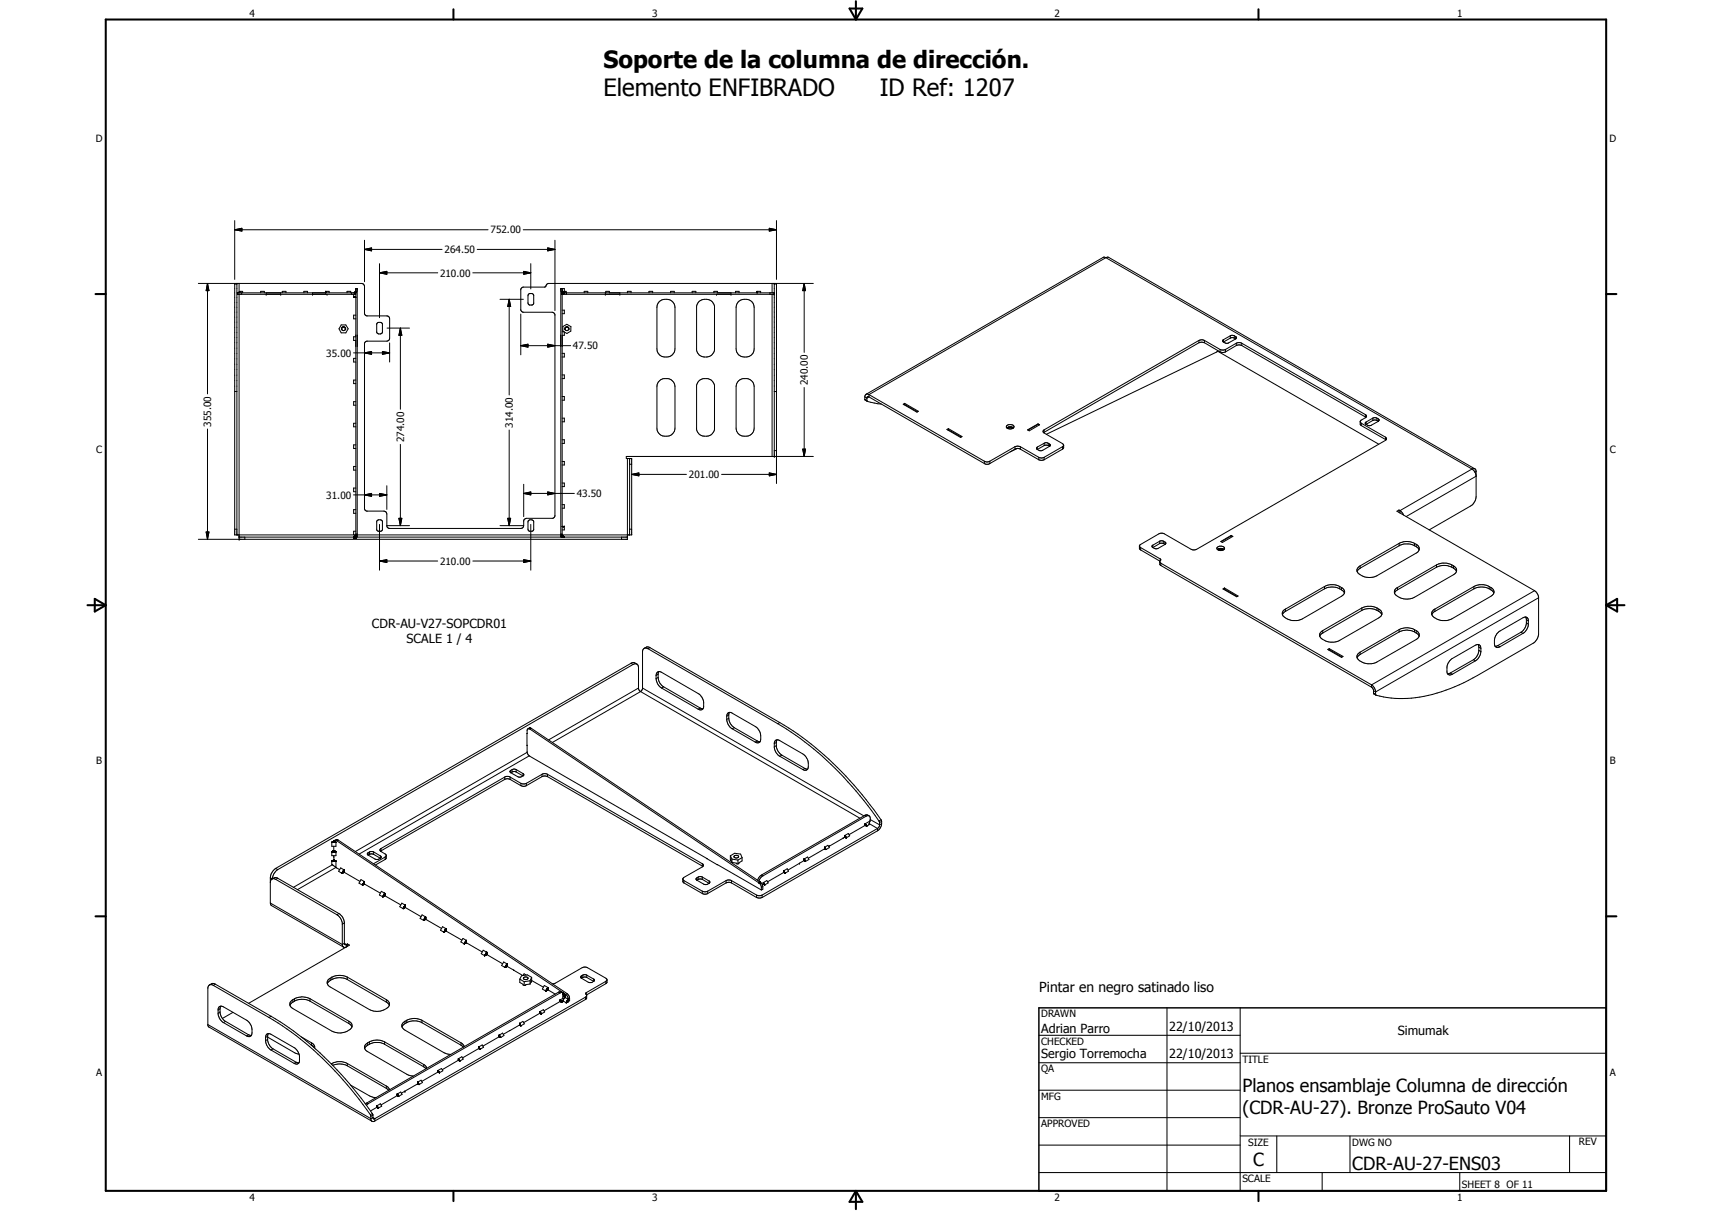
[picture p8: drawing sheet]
<svg xmlns="http://www.w3.org/2000/svg" width="594mm" height="420mm" viewBox="0 0 594 420" stroke-linecap="round" stroke-linejoin="round" font-family="sans-serif">
<defs><g id="words">
<g font-size="8.2">
<text x="209.4" y="23.6">Soporte de la columna de dirección.</text>
<text x="209.4" y="33.4">Elemento ENFIBRADO</text>
<text x="305.3" y="33.4">ID Ref: 1207</text>
</g>
<g font-size="6.3">
<text x="431.1" y="379">Planos ensamblaje Columna de dirección</text>
<text x="431.1" y="386.5">(CDR-AU-27). Bronze ProSauto V04</text>
<text x="434.8" y="404.7">C</text>
<text x="469.2" y="406">CDR-AU-27-ENS03</text>
</g>
<text font-size="4.8" x="360.6" y="344.2">Pintar en negro satinado liso</text>
<g font-size="4.4">
<text x="129.1" y="217.8">CDR-AU-V27-SOPCDR01</text>
<text x="141.1" y="223.1">SCALE 1 / 4</text>
<text x="361.3" y="358.4">Adrian Parro</text>
<text x="405.7" y="357.7">22/10/2013</text>
<text x="485" y="359.2">Simumak</text>
<text x="361.3" y="367.1">Sergio Torremocha</text>
<text x="405.7" y="367.2">22/10/2013</text>
</g>
<g font-size="3.5">
<text x="86.6" y="5.8">4</text>
<text x="226.3" y="5.8">3</text>
<text x="365.9" y="5.8">2</text>
<text x="505.6" y="5.8">1</text>
<text x="33.3" y="49.4">D</text>
<text x="558.5" y="49.4">D</text>
<text x="170.2" y="81">752.00</text>
<text x="154.3" y="87.8">264.50</text>
<text x="152.7" y="96">210.00</text>
<text x="113.2" y="123.7">35.00</text>
<text x="198.8" y="121.2">47.50</text>
<text x="280.3" y="133.7" transform="rotate(-90 280.3 133.7)">240.00</text>
<text x="73.3" y="148" transform="rotate(-90 73.3 148)">355.00</text>
<text x="178" y="148.4" transform="rotate(-90 178 148.4)">314.00</text>
<text x="140.2" y="153.4" transform="rotate(-90 140.2 153.4)">274.00</text>
<text x="33.4" y="157.3">C</text>
<text x="558.6" y="157.3">C</text>
<text x="239" y="165.9">201.00</text>
<text x="113.2" y="173">31.00</text>
<text x="200.1" y="172.5">43.50</text>
<text x="152.7" y="196">210.00</text>
<text x="33.4" y="265.2">B</text>
<text x="558.6" y="265.2">B</text>
<text x="361.3" y="353">DRAWN</text>
<text x="361.3" y="362.5">CHECKED</text>
<text x="431.1" y="368.7">TITLE</text>
<text x="33.4" y="373.2">A</text>
<text x="361.3" y="372.1">QA</text>
<text x="558.6" y="373.2">A</text>
<text x="361.3" y="381.6">MFG</text>
<text x="361.3" y="391.1">APPROVED</text>
<text x="433.1" y="397.5">SIZE</text>
<text x="469.2" y="397.5">DWG NO</text>
<text x="547.9" y="397.4">REV</text>
<text x="431.1" y="410.2">SCALE</text>
<text x="507.3" y="412.3">SHEET 8 OF 11</text>
<text x="86.6" y="416.7">4</text>
<text x="226.3" y="416.7">3</text>
<text x="365.9" y="416.7">2</text>
<text x="505.6" y="416.7">1</text>
</g>
</g></defs>
<g fill="none" stroke="#000" stroke-width=".35">
<path d="M81.4 79.7l2.5-.5v1zM81.4 76.5v20.4M81.4 79.7h88M181.6 79.7h87.8M266.9 79.2l2.5 .5-2.5 .5zM269.4 76.5v20.4M68.8 98.3h56.7l.6 .3 .4 .8 .2 9.8 .5 .4h7l.8 .4 .2 .6v6.7l-.2 .7-.8 .4h-7l-.7 .7v57.5l.7 .7h6l.7 .2 .3 .9v4.1l.2 .5 .8 .3h45.5l.9-.5 .1-2.2 .2-.4 .6-.3 9.3-.1 .7-.5 .1-70.2-.2-.4-.8-.4h-10.1l-.6-.3-.2-.4v-7.2l.6-.7 7.7-.1 .4-.2 .4-.8 .6-.3h91.8M72 98.3l.5 2.5h-1zM72 98.3v38.4M81.4 98.3v87.3h41.5M81.4 98.6h.8M82.2 98.3v87.3"/>
<path d="M83 98.3v3M126.5 86.5l2.4-.5v1zM126.5 83.4v14.3M126.5 86.5h26.9M131.7 94.7l2.5-.6v1.1zM131.7 94.7h20.2M131.7 91.5v18.7M164.1 94.7h20.1M165.6 86.5h27M181.7 94.1l2.5 .6-2.5 .5zM184.2 91.5v8.7M190.1 86l2.5 .5-2.5 .5z"/>
<path d="M192.6 83.4v24.3M267.9 98.3v3.3M268.7 98.3v60.1M268.7 98.6h.7M269.4 98.3v69.5M279.1 98.3l.4 2.5h-1zM279.1 98.3v24M383.7 89.4l127.1 73.3M383.7 89.4l1.1-.1 127 73.4M383.7 89.4l-82.2 47.5M383.7 89.4l-.9-.1-82.3 47.5M82.5 101.6l.9-.5h.8v.5"/>
<path d="M83 102.1v85M83.9 101.6v.5M90.5 101.6v-.5h1.2v.5M98 101.6v-.5h1.2v.5M105.4 101.6v-.5h1.3v.5M112.9 101.1h1.3v.5M112.9 101.1v.5zM118.4 112.7h1.6l.8 1.4-.8 1.4h-1.6l-.8-1.4zM118.6 114.5a.76 .76 0 0 1 .6-1.2 .76 .76 0 0 1 .7 1.2M120.4 101.6v-.5h1.3v.5M122 101.6v.5M122.7 102.1v1"/>
<path d="M122.8 103l.7 .1h-.8zM123 101.6l.5-.5v.5zM123.4 116.3h.1M123.5 101.6h-41.1v.5h41.1M123.5 101h.4M123.5 109.3h-.8v1.3h.8M123.5 116.8h-.8v1.3h.8M123.5 101.1l-.5 .5M123.9 116.3h.1M130.9 112.1a1.17 1.17 0 0 1 1.8 .3v2.9a1.15 1.15 0 0 1-2 0v-2.9zM134.3 113.8h7.8M135.2 119v6.6"/>
<path d="M138.9 113.8l.5 2.5h-1zM138.9 113.8v28.2M173.5 103.8h8.1M176.7 103.8l.5 2.5h-1zM176.7 103.8v33.2M180.7 119.9l2.5-.5v1zM180.7 109v14.1M180.7 119.9h17.3M183.4 102.1l1.3-.2 .5 .5v2.9l-.5 .5h-.9l-.5-.3-.1-2.9zM190.1 119.4l2.5 .5-2.5 .5zM194.6 116.3h.1M194.6 101h.5"/>
<path d="M195.1 101.1h.1M195.1 101.2h.1M195.1 101.3h.1M195.1 101.4h.1M195.1 101.5h.1M195.1 101.6h.1M195.1 107.6h.7v1.2h-.7M195.1 100.1v86.3M195.1 102.1h73.5M195.1 101.6h73.5M195.1 115.1h.6M195.1 101.1l.2 .2"/>
<path d="M195.3 101.6h.1M195.3 101.3h.1M195.3 101.3l.1 .1M195.3 113.3l1.4-.8 1.4 .8v1.6l-1.4 .8-1.4-.8zM195.3 101.3h.4M195.4 101.6h.1M195.4 101.3v.1M195.4 101.4h.1M195.4 101.4l.1 .1M195.4 101.5l.2 .1M195.4 101.5h.1M195.5 101.5h.1"/>
<path d="M195.5 101.5l.1 .1M195.6 101.6h.1M195.7 101.3l-.3 .2M195.8 115.2v1.1h-.7M195.8 101.3v-1.2h-1.2v86.3M195.9 101.2l-.2 .1M195.9 101.2h.1M195.9 101.2l.6-.1v.5M196.1 114.5a.74 .74 0 0 1 .6-1.2 .74 .74 0 0 1 .7 1.2M196.6 101.6v.5M202.7 101.6v-.5h1.3v.5M210.2 101.6v-.5h1.2v.5"/>
<path d="M217.7 101.6v-.5h1.3v.5M225.2 101.6v-.5h1.3v.5M228.6 104.8a3.2 3.2 0 0 1 3.4-.9 3.2 3.2 0 0 1 2.2 2.8v14.3a3.1 3.1 0 0 1-3.1 2.9 3.1 3.1 0 0 1-3.1-2.9v-14.3v-.8zM232.7 101.6v-.5h1.3v.5M240.2 101.6v-.5h1.3v.5M242.6 104.5a3.3 3.3 0 0 1 5.3 1.8v15.2a3.2 3.2 0 0 1-3.1 2.4 3.2 3.2 0 0 1-3.1-2.4v-15.2zM247.7 101.6v-.5h1.3v.5M255.2 101.6v-.5h1.2v.5M256.1 104.8a3.2 3.2 0 0 1 3.4-.9 3.2 3.2 0 0 1 2.2 2.8v14.3a3.1 3.1 0 0 1-3.1 2.9 3.1 3.1 0 0 1-3.2-2.9v-14.3zM262.7 101.1h1.2v.5M262.7 101.1v.5zM267.2 101.6v.5"/>
<path d="M267.9 102.1v56.3M416 118.1l.8-.2 1.2 .2M416 118.9l1-.2 1 .2M416 118.1v.8M416 118.1l-53.7 31M416 118.9l-53.7 31.1M418 118.1v.8M418 118.1l5.4 3.1M418 118.9l5.4 3.2M424.6 117.9l-.3 .3 .3 .5M424.6 117.9v.8M426.9 116.5l-2.3 1.4"/>
<path d="M426.9 117.3l-2.3 1.4M426.9 116.5h1.4M426.9 117.3h1.4M426.9 116.5v.8M428.3 116.5l.5 .3M428.3 117.3l.5 .3M428.3 116.5v.8M428.8 117.6l-2.6 1.4h-1l-.6-.3M428.8 116.8l.3 .3-.3 .5M428.8 116.8v.8M429 119.1l.7-.2 1.2 .2M429 119.9l.7-.2 1.2 .2"/>
<path d="M429 119.1v.8M429 119.1l-3.7 2.1M429 119.9l-3.7 2.2M430.9 119.1v.8M430.9 119.1l42.9 24.7M430.9 119.9l42.9 24.8M81.4 135.8h.8M122.7 122.4h12.5M123.4 120.1h.1M123.5 124.3h-.8v1.3h.8M123.5 131.9h-.8v1.2h.8M123.5 139.4h-.8v1.2h.8"/>
<path d="M123.9 120.1h.1M126.5 122.4l2.4-.4v.9zM132.7 122l2.5 .4-2.5 .5zM194.6 120.1h.1M195.1 122.6h.7v1.3h-.7M195.1 130.1h.7v1.3h-.7M195.1 137.6h.7v1.3h-.7M195.1 120.1h.1M228.6 132.3l.6-.5a3.7 3.7 0 0 1 3.4-.2 2.83 2.83 0 0 1 1.6 2.6v14.3a3.2 3.2 0 0 1-3.1 2.9 3.2 3.2 0 0 1-3.1-2.9v-14.3v-.9zM242.6 132a3.5 3.5 0 0 1 4.7 .3l.6 1.5v15.1a3.2 3.2 0 0 1-3.1 2.5 3.2 3.2 0 0 1-3.1-2.5v-15.1zM256.1 132.3l1.4-.9h1.8a2.85 2.85 0 0 1 2.4 2.8v14.3a3.2 3.2 0 0 1-3.1 2.9 3.2 3.2 0 0 1-3.2-2.9v-14.3zM268.7 135.8h.7"/>
<path d="M279.1 134.5v23.9M300.1 138.6l.8 .6M300.1 138.6l.7 .3M300.1 137.7l.7 .4 .7-.4M300.1 137.7v.9M301.5 137.7h-.6l-.1 .3 .1 1.2 5 1M301.5 136.9l40.1 23.1M301.5 137.7l40.1 23.1M301.5 136.9l-.5-.2-.6 .2-.3 .8M301.5 136.9v.8M313.9 140v.3M422.5 121.8l55.9 32.3"/>
<path d="M422.6 121.7l-.5 .5-59 28.5M423.4 121.2l.6 .3 1.3-.3M423.4 122.1l.6 .2 1.3-.2M423.4 121.2v.9M425.3 121.2v.9M72 148.8v38.3M123.5 146.9h-.8v1.2h.8M123.5 154.3h-.8v1.3h.8M138.9 154.2v28.2M176.7 149.2v33.2M195.1 145.1h.7v1.2h-.7M195.1 152.6h.7v1.2h-.7"/>
<path d="M217.7 159.1v28h-148.9M218.5 159.1v26.5M268.7 156.3h.7M278.5 155.8h1l-.4 2.6zM282.2 158.4h-64.9v.7h1.9v26.5h-24.1l.7 .8M313.4 140.3l.5-.3 4.8 2.7-.5 .3zM313.9 140.3l4.5 2.6M313.9 140.3l-.2 .2M328.6 149l.5-.3 4.7 2.8-.5 .3zM329.1 148.7v.4M329.1 149.1l4.4 2.5M329.1 149.1l-.2 .1"/>
<path d="M349.4 148.5a2.02 2.02 0 0 1 2.3 0M349.4 148.5a.71 .71 0 0 1 0-.9 .71 .71 0 0 1 .8-.3 1.11 1.11 0 0 1 1.6 1 1.67 1.67 0 0 1-2 .4M349.4 148.5l.4 .2M349.8 148.7a1.11 1.11 0 0 1 1.5 0M352.2 155l.9-.2 1 .2M352.2 155v.8M352.2 155.8l.9-.2 1 .2M352.2 155l-8.7 5M352.2 155.8l-8.7 5M353 155.6l-2.4 1.2M354.1 155v.8M354.1 155l6.4 3.7"/>
<path d="M354.1 155.8l6.4 3.7M356.6 149.1l3.6-2 .6 .3-3.6 2.1zM360 155.1l-.3 .4 .3 .5M360 155.1v.9M360.2 147.1v.1M360.2 147.2l.4 .3M360.2 147.2l-3.5 2M360.5 158.7l.9 .2 .9-.2M360.5 159.5l.9 .2 .9-.2M360.5 158.7v.8M362.2 150.1l6.5 3.8 .4 .6M362.3 149.1l-.4 .6 .3 .4"/>
<path d="M362.3 150l-.1 .1M362.3 149.1v.9M362.3 153.8v.8M362.3 158.7v.8M362.3 153.8l-2.3 1.3M362.3 154.6l-2.3 1.4M362.3 153.8l.6-.2 .9 .2M362.3 154.6h1.5M363.8 153.8l.4 .3M363.8 154.6l.4 .3M363.8 153.8v.8M364.2 154.9l-2.7 1.5-1.5-.4"/>
<path d="M364.2 154.1l.3 .3-.3 .5M364.2 154.1v.8M368.7 155v.8M368.7 155l-6.4 3.7M368.7 155.8l-6.4 3.7M369.1 154.5l-.4 .5M369.1 154.5v.9l-.4 .4M472 146.4l.4 .5M472.4 146.9v.8M472.4 146.9l8.4 4.8M472.4 147.7l8.4 4.8M473.8 143.8a.57 .57 0 0 1 .4 .6 .57 .57 0 0 1-.4 .5l-1.8 1.2v1.1l.4 .5"/>
<path d="M473.8 144.7l.2 .1M473.8 143.8v.9M474 146.4l-.3 .4 .3 .4M474 146.4v.8M476.4 145.9h1.4M476.4 145.1l-2.4 1.3M476.4 145.9l-2.4 1.3M476.4 145.1h1.4M476.4 145.1v.8M477.8 145.1v.8M477.8 145.1l.5 .2M477.8 145.9l.5 .3"/>
<path d="M478.3 146.2l-2.6 1.4h-1l-.7-.4M478.3 145.3l.3 .4-.3 .5M478.3 145.3v.9M480.8 151.7l.4 .5-.4 .6-65.6 37.8-.7 .2-1.2-.2-10-5.6-1.1 .2-6.4 3.7-.4 .5M480.8 152.5l.1 .1M480.8 151.7v.8M122.7 171.7h11.5M123.5 161.8h-.8v1.3h.8M123.5 169.3h-.8v1.3h.8M123.5 176.8h-.8v1.3h.8M126.5 171.7l2.4-.5v1zM131.7 171.2l2.5 .5-2.5 .5z"/>
<path d="M134.2 168.5v8.2M138.4 179.8h1l-.5 2.6zM176.2 179.8h1l-.5 2.6zM181.7 171.2l2.5-.5v1zM181.7 168v11.2M181.7 171.2h17.6M190.1 170.7l2.5 .5-2.5 .5zM195.1 160.1h.7v1.2h-.7M195.1 167.6h.7v1.2h-.7M195.1 175.1h.7v1.2h-.7M218.5 161.1h.7M219.2 164.6l2.5-.5v1z"/>
<path d="M219.2 164.6h19M250.4 164.6h19M266.9 164.1l2.5 .5-2.5 .5zM341.6 160l.7 .3 1.2-.3M341.6 160.8l.7 .3 1.2-.3M341.6 160v.8M343.5 160v.8M485.5 177l-.7 .4 47.7 27.5M485.5 177l.3 .2M485.5 177v.8M485.8 177.2l1.2 1.5M485.8 177.2v.8"/>
<path d="M510.8 162.7l-25 14.5M510.8 162.7a3.2 3.2 0 0 1 1.4 2.5l-24.3 14M510.8 162.7l.9-.1 .5 1M512.2 163.6v8.7a4.4 4.4 0 0 1-1.9 3.3l-14.4 8.3M512.2 163.6l-.4 .2M71.5 184.6h1l-.5 2.5zM81.4 183.6h.8M83 186.4h134.7M85 186.4v.7M122.7 186.4h.1M122.8 186.2h.1M122.8 186.2v.1"/>
<path d="M122.9 186.1h.1M122.9 186.1l-.2 .3M122.9 186.1l-.1 .1M123 186.1h.1M123 186.1h-.1M123.1 186h.1M123.1 186l-.2 .1M123.1 186l-.1 .1M123.1 185.9v.1M123.2 185.9h-.1M123.2 186.4h.1M123.3 186.4h.1"/>
<path d="M123.4 186.4h.1M123.4 185.7h.1M123.4 185.7l-.4 .4M123.5 186.3h.1M123.5 186.2h.1M123.5 186.1h.1M123.5 185.9h.1M123.5 185.8h.1M123.5 185.7h.1M123.5 185.6h.1M123.5 186.4v-86.3h.4v86.3M123.5 184.3h-.8v1l.4 .6"/>
<path d="M123.5 185.3h.4M123.5 185.6l-.1 .1M123.9 185.6h70.7M130.8 180.7a1.18 1.18 0 0 1 1.9 .2v2.9l-.5 .5h-.9l-.6-.5zM131.7 194.6l2.5-.4v1zM131.7 181.9v15.9M131.7 194.6h20.2M134.3 182.4h7.8M164.1 194.6h20.1M173.5 182.4h8.1M181.7 194.2l2.5 .4-2.5 .6zM183.3 180.7a1.18 1.18 0 0 1 1.9 .2v2.9l-.5 .5h-.9l-.6-.7z"/>
<path d="M184.2 181.9v15.9M194.6 185.3h.5M195.1 185.6l.7 .8h-.7zM195.1 182.6h.7zM195.8 182.6v1.3h-.7M215.7 186.4v.7M218.5 183.6h.7M395.4 189.4l.4 .6M395.4 189.4v1l.4 .4M395.8 190v.8M395.8 190l6.8 3.9M395.8 190.8l6.7 3.9"/>
<path d="M400 189.1l-.3 .4 .3 .5M400 189.1v.9M402.4 187.8v.8M402.4 187.8l-2.4 1.3M402.4 188.6l-2.4 1.4M402.4 187.8h1.4M402.4 188.6h1.4M402.5 195l.3 .4M402.6 193.9l.2 .4-.3 .4v1.1l.3 .4M402.6 193.9v.6M402.8 195.4v.8M402.8 195.4l73.1 42.2"/>
<path d="M402.8 196.2l73.1 42.2M403.8 187.8l.5 .3M403.8 188.6l.5 .3M403.8 187.8v.8M404.3 188.9l-2.6 1.4h-1l-.7-.3M404.3 188.1l.3 .3-.3 .5M404.3 188.1v.8M422.5 190.7a1.76 1.76 0 0 1 2.2 0M422.5 190.7a.73 .73 0 0 1-.1-.9 .73 .73 0 0 1 .8-.3 1.08 1.08 0 0 1 1.7 1l-1 .5-1-.1M422.5 190.7l.4 .2M422.9 190.9l.6-.3 .8 .3M423.6 187.9l3.6-2.1 .6 .3-3.6 2.1z"/>
<path d="M427.2 185.8v.2M427.2 186l.4 .2M427.2 186l-3.4 2M472 197.1l-1.1 1.2M472 196.3v.8M485.5 188.5a5.9 5.9 0 0 1 5.3 0M485.5 188.5v.9M485.5 189.4a5.6 5.6 0 0 1 5.3 0M485.5 189.4l-13.5 7.7M485.5 188.5l-13.5 7.8M490.8 188.5v.9M490.8 188.5a1.88 1.88 0 0 1 1.7 2.3"/>
<path d="M490.8 189.4l.6 .3M491.4 188.8v.9M491.4 189.7l1.1 1.1M492.5 190.8l-.8 .9-13.8 8a5.4 5.4 0 0 1-7-1.5l.1-1 1-.9M498.5 196l.7-.3a5.7 5.7 0 0 1 4.3 .1l.3 .2M498.5 196v.8M498.5 196.8a5.9 5.9 0 0 1 5.3 0M498.5 196l-13.5 7.8M498.5 196.8l-13.5 7.8M503.8 196v.8M503.8 196a1.91 1.91 0 0 1 1.6 2.2l-1 1.2-13.6 7.8a5.4 5.4 0 0 1-6.9-1.5M503.8 196.8l.6 .3"/>
<path d="M504.4 196.3v.8M504.4 197.1l1 1.2M424.4 204.3l.5-.3 4.7 2.8-.5 .3zM424.9 204v.4M424.9 204.4l4.4 2.6M424.9 204.4l-.2 .1M446.1 211.3v.8M446.1 211.3l-.8 .7-.3 1.2M446.1 212.1l-1.1 1.1M459 218.8v.8M459 218.8a1.74 1.74 0 0 0-1 1.9M459 219.6l-1 1.1"/>
<path d="M459.6 203.5a5.7 5.7 0 0 1 4.2-.5l1.1 .5M459.6 204.3a5.8 5.8 0 0 1 5.3 0M459.6 203.5v.8M459.6 203.5l-13.5 7.8M459.6 204.3l-13.5 7.8M464.9 203.5l1.4 1 .2 1.2M464.9 203.5v.8M464.9 204.3l.6 .3M465.5 203.8v.8M465.5 204.6l1 1.1M466.5 205.7l-1 1.2-13.6 7.8a5.4 5.4 0 0 1-6.9-1.5M472.6 210.9a6.1 6.1 0 0 1 4.1-.4l1.2 .4"/>
<path d="M472.6 210.9v.9M472.6 211.8a5.8 5.8 0 0 1 5.3 0M472.6 211.8l-13.6 7.8M472.6 210.9l-13.6 7.9M477.9 211.8l1.1 .7 .5 .7M477.9 210.9v.9M477.9 210.9l.5 .4M478.4 211.3l.8 .7 .3 1.2M478.4 211.3v.8M479.5 213.2l-1.1 1.2-13.5 7.8a5.6 5.6 0 0 1-6.8-1.2l-.1-.3M485 203.8v.8M485 203.8a1.6 1.6 0 0 0-1.1 1.9"/>
<path d="M485 204.6l-1.1 1.1M485.5 218.4v.8M485.5 218.4l.4-.1a6 6 0 0 1 4.6 0l.3 .1M485.5 219.2l.7-.3a5.8 5.8 0 0 1 4.6 .3M485.5 218.4l-13.5 7.9M485.5 219.2l-13.5 7.9M490.8 218.4v.8M490.8 218.4l.6 .4M490.8 219.2l.6 .4M491.4 218.8a1.78 1.78 0 0 1 1.1 1.9M491.4 218.8v.8M491.4 219.6l1.1 1.1"/>
<path d="M497.9 211.3v.8M497.9 211.3a1.6 1.6 0 0 0-1 1.9M497.9 212.1l-1 1.1M511.5 203.5a5.5 5.5 0 0 1 5.3 0M511.5 203.5v.8M511.5 204.3a5.8 5.8 0 0 1 5.3 0M511.5 203.5l-13.6 7.8M511.5 204.3l-13.6 7.8M516.8 203.5v.8M516.8 203.5a1.82 1.82 0 0 1 1.3 2.7l-14.3 8.5a5.9 5.9 0 0 1-6.2-.5l-.7-1M516.8 204.3l.5 .3M517.3 203.8v.8"/>
<path d="M517.3 204.6l1.1 1.1M527.8 219.4l.7 .4M527.8 219.4l-8 4.6M528.5 219.8a4.2 4.2 0 0 0 1.8-3v-1.7a1.09 1.09 0 0 0-.6-1 1.09 1.09 0 0 0-1.2 .2l-8 4.6a4.2 4.2 0 0 0-1.5 5.6l.7 .2 .8-.3M528.5 219.8l-8 4.6M529.4 214.1l.3 .7v1.6a4.3 4.3 0 0 1-1.9 3M529.7 216.1l.6 .4M529.7 215l.6 .4M532.5 204.9l.7 .7 .7 1.5v13.1a4.3 4.3 0 0 1-1.9 3l-19.3 11.2a51.4 51.4 0 0 1-28.6 7.9l-4-.5-2.6-.6-.2-.2a3.3 3.3 0 0 0-1.4-3.4M532.5 204.9l-56.6 32.7M533.9 207.4l-56.6 32.7-.7-.5M219 230.1l.7 .4"/>
<path d="M219 230.1l.9-.2 1.1 .5M219 230.1l-123.3 71.2M219.7 230.5a1.16 1.16 0 0 1 1.3-.1 1.16 1.16 0 0 1 .6 1.2v7.3l.7 1M219.7 230.5l-123.3 71.2M221.6 238.7l-31.2 18M222.3 239.9l-30.6 17.7M222.3 239.9l76.1 44M223 238.7l76.8 44.4M224.9 225.1a1.14 1.14 0 0 0-1.2-.2 1.14 1.14 0 0 0-.7 1v13l-.7 1M224.9 225.1l45 26M225.5 224.7l-1.1-.2-.9 .5M225.5 224.7l-.6 .4"/>
<path d="M225.5 224.7l45.1 26M227.7 234.4a1.17 1.17 0 0 1 .5-1.3 1.17 1.17 0 0 1 1.4 .2l12.7 7.3a4.4 4.4 0 0 1 1.9 3v1.7a1.12 1.12 0 0 1-.7 1 1.12 1.12 0 0 1-1.2-.3M227.7 235.5v.3a4.2 4.2 0 0 0 1.9 2.9M227.7 234.4v1.1M228.4 235a3.9 3.9 0 0 0 1.9 3.3M228.4 235l-.7 .5M228.4 233.9l-.7 .5M228.6 233l-.2 2M229.6 238.7l12.7 7.3M230.3 238.3l-.7 .4M230.3 238.3l12.7 7.4M460.7 225.3l.6-.3 4.7 2.8-.5 .3z"/>
<path d="M461.3 225v.4M461.3 225.4l4.4 2.6M461.3 225.4l-.3 .1M472 226.3v.8M472 227.1l-1.1 1.1M475.9 238.4l.7 .9v1.3l.9 .6M475.9 237.6v.8M492.5 220.7l-1.1 1.2-13.5 7.8a5.4 5.4 0 0 1-7-1.5 1.74 1.74 0 0 1 1.1-1.9M503.3 233.5l.7 .4M503.3 233.5l-1 .3M511.3 228.9l.7 .4M511.3 228.9l-8 4.6"/>
<path d="M512 229.3l-8 4.6M512.9 223.6l.3 .7-.2 2.3a4 4 0 0 1-1.7 2.3M513.2 224.5l.7 .5M513.2 225.6l.7 .5M513.9 225a1.17 1.17 0 0 0-.6-1.3 1.17 1.17 0 0 0-1.3 .2l-8 4.6a4.4 4.4 0 0 0-1.9 2.9v1.7a1.12 1.12 0 0 0 .7 1 1.12 1.12 0 0 0 1.2-.2M513.9 226.1l-.2 .9a3.9 3.9 0 0 1-1.7 2.3M513.9 225v1.1M519.8 224l.7 .4M519.8 224l-1 .2M182.9 254.5h.1M182.9 258.6h.1M182.9 254.4v.1"/>
<path d="M182.9 258.6v.1M183.6 252.6h.5M183.6 252.6l-.4 .3M183.8 252.6h-.2M183.9 253l-.7-.1-.3 .4v7.7l.8 1.3M183.9 253l79.4 53.3M183.9 252.6h.2M184.1 252.6l.3 .1M184.4 252.7l79.4 53.3M184.4 252.7l-.5 .3M243 245.7l.9 .2M243 245.7l-.7 .3"/>
<path d="M252.2 248.5a1.15 1.15 0 0 1 .5-1.2 1.15 1.15 0 0 1 1.4 .1l8 4.7a4.4 4.4 0 0 1 1.8 4.6 1.09 1.09 0 0 1-.6 1 1.09 1.09 0 0 1-1.2-.2M252.2 249.6a4.1 4.1 0 0 0 1.9 3.3M252.2 248.5v1.1M252.9 249.2a4.1 4.1 0 0 0 1.9 3.3M252.9 249.2l-.7 .4M252.9 248.1l-.7 .4M253.1 247.2l-.2 2M254.1 252.9l8 4.6M254.8 252.5l-.7 .4M254.8 252.5l8 4.6M262.8 257.1l.9 .2M262.8 257.1l-.7 .4"/>
<path d="M269.4 258.7l-.7 .4M269.4 257.6l-.7 .4M269.7 256.7l-.3 .6a4.7 4.7 0 0 0 1.1 4l.8 .7M269.9 251.1a114.6 114.6 0 0 1 35.1 33.8M270.6 250.7a112.2 112.2 0 0 1 35.1 33.7M270.6 250.7l-.7 .4M476.6 240.5l.7 .4M175.1 270.4l1-.2 .9 .2M175.1 269.6l.7-.2 1.2 .2M175.1 269.6v.8M175.1 270.4l-42.9 24.8M175.1 269.6l-42.9 24.8"/>
<path d="M177 269.6v.8M177 270.4l3.8 2.2M177 269.6l3.8 2.2M177.2 268.1l2.8 1.5h.6l.9-.4M177.2 267.3l-.3 .3 .3 .5M177.2 267.3v.8M177.7 267h1.4M177.7 267.8l-.5 .3M177.7 267l-.5 .3M177.7 267.8h1.4M177.7 267v.8M179.1 267.8l2.4 1.4"/>
<path d="M179.1 267l2.4 1.4M179.1 267v.8M180.8 272.6l.9 .2 1-.2M180.8 271.8l.7 .2 1.2-.2M180.8 271.8v.8M181.5 268.4l.3 .3-.3 .5M181.5 268.4v.8M182.7 271.8v.8M182.9 261l-59.6 34.4M183.6 262.3l-59 34M183.7 262.3l61.7 35.6M188.1 269.5l.7-.3 1.2 .3"/>
<path d="M188.1 268.6l.9-.2 1 .2M188.1 268.6v.9M188.1 269.5l-5.4 3.1M188.1 268.6l-5.4 3.2M190 268.6v.9M190 269.5l53.7 31M190 268.6l53.7 31.1M270.6 262.4a4.4 4.4 0 0 1-1.9-2.9v-1.8a1.12 1.12 0 0 1 .7-1 1.12 1.12 0 0 1 1.2 .3l8.8 5.2a4.3 4.3 0 0 1 1.1 3.7 1.14 1.14 0 0 1-.6 1.3 1.14 1.14 0 0 1-1.3-.2M270.6 262.4l8 4.6M271.3 262l-.7 .4M271.3 262l8 4.6M279.3 266.6l.9 .3"/>
<path d="M279.3 266.6l-.7 .4M115.1 292.3l.8-.5 .7 .5zM115.1 298.8l.8-.4 .7 .4zM115.1 295.5l.8-.4 .7 .4zM115.1 298.8v1.1l1.4 .9M115.1 292.3h1.5M115.1 292.3l.8-.5 .7 .5M115.1 292.3v1.3h1.5v-1.3M115.1 295.5v1.4h1.5v-1.4M115.1 298.8h1.5M115.1 295.5h1.5M115.1 295.5l.8-.4 .7 .4"/>
<path d="M115.8 296.9l.1 .4M115.8 293.6v1.5M115.8 297.3l.1 1.1M115.9 298.4l.7 .4M115.9 298.4l-.8 .4M116.6 298.8v2.1M116.9 291.7l79.4 53.3M116.9 291.7l-.5-.2-.5 .4M117.3 291.5l79.5 53.2M117.3 291.5l-.4 .2M117.3 291.5l-.6-.2-.6 .3M127.8 296.7l2.7 1.5h.6l.9-.4"/>
<path d="M127.8 295.9l-.3 .3 .3 .5M127.8 295.9v.8M128.2 295.6v.8M128.2 296.4h1.5M128.2 296.4l-.4 .3M128.2 295.6l-.4 .3M128.2 295.6h1.5M129.7 296.4l2.3 1.4M129.7 295.6l2.3 1.4M129.7 295.6v.8M132 297l.3 .3-.3 .5M132 297v.8"/>
<path d="M132.1 295.3l1.9 1.4v1.1l-.4 .4M132.2 295.2l-.2 .1M132.2 294.4l-.4 .5 .3 .4M132.2 294.4v.8M133.6 297.3v.9M133.6 298.2l-3.3 1.9M133.6 297.3l-4 2.4M134 297l-.4 .3M243.7 299.7a.59 .59 0 0 1 .4 .5 .59 .59 0 0 1-.4 .6l-6.4 3.6-.4 .6M243.7 299.7v.8M245.3 297.9l3.6 2.1M245.4 297.9h.1"/>
<path d="M249 300h-.1M253.4 296.9l.2 1.7M253.4 296.9l1.5-.9 2.1 .3 .5 1.3M253.4 296.9l.6 1.2M253.6 298.6v-.2l.4 .8M253.7 298.4l-.1 .2M254 299.2l2.1 .6M254 298.1v1.1M254 298.1l2.1 .3M254.8 297a.77 .77 0 0 1 .9-.3 .77 .77 0 0 1 .5 .8 .78 .78 0 0 1-.9 .2 .78 .78 0 0 1-.5-.7zM256.1 298.4v1.4M257.5 297.6v1.1l-1.4 1.1"/>
<path d="M257.5 297.6l-1.4 .8M277.4 299.5v.1M277.4 299.5l-4 2.4M279.1 298l.4 .9-.4-.3zM279.1 298.6l-1.7 .9M279.1 298l1.1-.7 .5 .9-1.2 .7M279.1 298l.4 .9M279.1 298v.6M279.1 298.6l.4 .3M286.1 294l.5 .8-.5-.3zM286.1 294.5l-5.6 3.3M286.1 294l.5 .8"/>
<path d="M286.1 294v.5M286.1 294.5l.5 .3M286.1 294l1.2-.7 .5 .8-1.2 .7M287.8 293.5h.1M287.9 293.5l-.3 .2M292.6 290.8h.1M292.6 290.7l-4.7 2.8M293.2 289.9l.5 .8-.5-.3zM293.2 290.4l-.6 .4M293.2 289.9l.5 .8M293.2 289.9v.5M293.2 290.4l.5 .3"/>
<path d="M293.2 289.9l1.2-.7 .4 .8-1.1 .7M300.1 282.9l.7-.2 .8 .4M300.1 282.9l.5 .3M300.1 282.9l-35.9 20.7M300.3 285.8l.5 .8-.5-.3zM300.3 286.3l-5.7 3.3M300.3 285.8l.5 .8M300.3 285.8v.5M300.3 286.3l.5 .3M300.6 283.2l.5-.2a1.14 1.14 0 0 1 .8 1.9M300.6 283.2l-35.9 20.7M301.6 286h-.1"/>
<path d="M301.6 285.7l2.9 1.7M301.9 284.9l-.4 1.3-.7 .4M301.9 284.9l-1.6 .9M302 284.4l3.2 1.8 .7-.4M304.5 288.2l-40.1 23.2M304.5 287.4l-40.1 23.2M304.5 287.4v.8M305 284.9l.2 1.5-.7 1M305.7 284.4l.2 .6M305.7 284.4l-.7 .5M305.9 285l-.7 .4M305.9 285.8a3.2 3.2 0 0 1-1.4 2.4"/>
<path d="M305.9 285v.8M93.8 313.3l25 14.4M93.8 313.3l.4 .9 25 14.4M93.8 304.6l.6 .3M93.8 304.6v8.7M94.5 304.9l-.5 .5-.2 .8M94.5 304.9l1.2 .2M95.7 301.3a4.6 4.6 0 0 0-1.9 3.3M95.7 301.3l.7 .4M95.7 305.1l21.2 12.3M96.4 304.7l-.7 .4M96.4 304.7l-.9-.2-1.1 .5"/>
<path d="M96.4 301.7l-1.4 1.5-.5 1.7M96.4 304.7l21.2 12.2M115.4 300l-13.6 7.8M116.5 300.9h.1M116.5 300.8v.1M116.6 300.9l-13.4 7.8M116.6 300.9l1.2 .8M116.9 317.4a4.2 4.2 0 0 1 1.9 2.9v7.4M117.6 316.9a4.3 4.3 0 0 1 1.9 3v7.5l.3 .4 .4-.1M117.6 316.9l-.7 .5M119.4 301.8v.8l-.7 .4zM119.4 302.6l5.5 3.2"/>
<path d="M119.4 301.8l-1.2-.7-.7 1.2 1.2 .7M119.4 301.8l-.7 1.2M119.4 302.6l-.7 .4M119.4 301.8v.8M126.4 305.9v.8l-.6 .4zM126.4 305.9v.8M126.4 306.7l5.6 3.2M126.4 305.9l-1.1-.7-.7 1.2 1.2 .7M126.4 305.9l-.6 1.2M126.4 306.7l-.6 .4M133.5 309.9v.9l-.7 .3zM133.5 309.9v.9"/>
<path d="M133.5 310.8l5.6 3.1M133.5 309.9l-1.2-.7-.7 1.3 1.2 .6M133.5 309.9l-.7 1.2M133.5 310.8l-.7 .3M140.6 314v.8l-.7 .5zM140.6 314.8l-.7 .5M140.6 314.8l5.5 3.3M140.6 314l-1.2-.6-.7 1.2 1.2 .7M140.6 314l-.7 1.3M140.6 314v.8M147.7 318.1v.8l-.7 .4zM147.7 318.9l5.5 3.2"/>
<path d="M147.7 318.1l-1.2-.7-.7 1.2 1.2 .7M147.7 318.1l-.7 1.2M147.7 318.9l-.7 .4M147.7 318.1v.8M236.9 305v.8l.4 .5M236.9 305l.4 .5M237.3 305.5v.8M237.3 306.3l6.4 3.7M237.3 305.5l6.4 3.7M241.8 305.4l2.5 1.4 .7 .1 1.1-.4M241.8 304.6l-.3 .3 .3 .5M241.8 304.6v.8"/>
<path d="M242.3 305.1h1.4M242.3 305.1l-.5 .3M242.3 304.3l-.5 .3M242.3 304.3h1.4M242.3 304.3v.8M243.7 310l.9 .3 1-.3M243.7 300.5l.2 .1M243.7 309.2l.7 .2 1.2-.2M243.7 304.3v.8M243.7 309.2v.8M243.7 305.1l2.4 1.4M243.7 304.3l2.4 1.4"/>
<path d="M245.6 309.2v.8M246.1 305.7l.2 .3-.2 .5M246.1 305.7v.8M248.9 300l15.3 8.8M252 306.3l.6-.2 1.2 .2M252 305.5l.6-.2 1.2 .2M252 305.5v.8M252 306.3l-6.4 3.7M252 305.5l-6.4 3.7M253.8 305.5v.8M253.8 306.3l8.7 5.1M253.8 305.5l8.7 5.1"/>
<path d="M262.5 311.4h1.9M262.5 310.6l.7 .2 1.2-.2M262.5 310.6v.8M263.3 306.2l.4-.3v.6zM263.3 306.3l.3 .2a2.52 2.52 0 0 1 .6 2.3M263.7 305.9h.1M263.8 306l.6 .6 .3 1M263.8 306l-.5 .3M264.2 303.6l.5 .3M264.2 303.6l-.7 .6-.6 1.2M264.4 310.6v.8M264.7 307.6l-.5 .3"/>
<path d="M264.7 307.6v.9l-.5 .3M264.7 303.9l-.7 .6-.7 1.2M264.9 306.2l.5 .8-.5-.3zM264.9 306.7l-.4 .3M264.9 306.2l.5 .8M264.9 306.2v.5M264.9 306.7l.5 .3M264.9 306.2l1.2-.7 .5 .8-1.2 .7M272 302.1l.5 .8-.5-.2zM272 302.7l-5.6 3.2M272 302.1l.5 .8M272 302.1v.6"/>
<path d="M272 302.7l.5 .2M272 302.1l1.2-.7 .4 .9-1.1 .6M114.6 339.4v.8M114.6 339.4l-.8 .6-.2 1.3M115.2 339.9a5.9 5.9 0 0 1 5.3 0M115.2 339l2.4-.6 1.4 .1 1.5 .5M115.2 339v.9M115.2 339l-.6 .4M115.2 339.9l-.6 .3M118.8 327.7l.7-.4 .7 .4M118.8 327.7a.89 .89 0 0 0 .4 .9 .89 .89 0 0 0 1-.1v-.8M119.5 320.2l-.7 .4"/>
<path d="M120.5 339v.9M120.5 339l13.6 7.8M120.5 339.9l13.6 7.8M120.6 327.5l-.4 .2M120.6 327.5l.7 .4-35 20.2M120.6 327.5v.8M154.7 322.2v.8l-.7 .4zM154.7 323l5.6 3.2M154.7 322.2l-1.1-.7-.7 1.2 1.1 .7M154.7 322.2l-.7 1.2M154.7 323l-.7 .4M154.7 322.2v.8"/>
<path d="M161.8 326.3v.8l-.7 .4zM161.8 327.1l5.5 3.2M161.8 326.3l-1.2-.7-.7 1.2 1.2 .7M161.8 326.3l-.7 1.2M161.8 327.1l-.7 .4M161.8 326.3v.8M168.9 330.4v.8l-.7 .4zM168.9 331.2l5.5 3.2M168.9 330.4l-1.2-.7-.7 1.2 1.2 .7M168.9 330.4l-.7 1.2M168.9 331.2l-.7 .4M168.9 330.4v.8"/>
<path d="M175.9 334.4v.9l-.6 .4zM175.9 335.3l2.4 1.3M175.9 334.4l-1.1-.6-.7 1.2 1.2 .7M175.9 334.4l-.6 1.3M175.9 335.3l-.6 .4M175.9 334.4v.9M178.3 336.6l3.1 1.9M178.3 336.6v.1M180.4 339.7v1.2l1.5 1M180.4 339.7l1.5 .9M181.6 339.3a.9 .9 0 0 1 1.6 .2l-.4 .3a.79 .79 0 0 1-1.2-.5zM182.6 338.3l-.7-.4-.4 .6"/>
<path d="M184.5 339.1l-1.5-.9-2 .3-.6 1.2M184.5 339.1l-.2 1.6M184.5 339.1l-.6 1.2M201.8 339.4l2.5 1.5h1.1l.6-.4M201.8 338.6l-.3 .4 .3 .4M201.8 338.6v.8M202.2 339.1l-.4 .3M202.2 338.3l-.4 .3M202.2 339.1h1.4M202.2 338.3h1.4M202.2 338.3v.8M203.6 338.3v.8"/>
<path d="M203.6 339.1l2.4 1.4M203.6 338.3l2.4 1.4M206 339.7l.3 .3-.3 .5M206 339.7v.8M210.6 340v.8l-.4 .5M210.6 340l-.4-.6-6.3-3.7-1.2-.2-10 5.6-1 .2M210.6 340l-.4 .5M72.1 355.5l56.6 32.6 .7-.4 .7 .4M74 341.9l-1.2-.2-.7 .9v13.1l.3 .6 56.7 32.7M74 341.9l19.3 11.1M74.7 341.5l-.7 .4M74.7 341.5l-.9-.3-1.1 .5"/>
<path d="M74.7 341.5l19.4 11.1M76.4 350l-.7 .4M76.4 351.1l-.7 .4M76.6 349.1l-.2 .7 .1 2.3 1 1.6 .8 .7M77.5 354.8a4.2 4.2 0 0 1-1.8-3v-1.7a1.09 1.09 0 0 1 .6-1 1.09 1.09 0 0 1 1.2 .2l8 4.6a4.3 4.3 0 0 1 1.5 5.6l-.6 .2-.9-.3M77.5 354.8l8 4.6M78.3 354.4l-.8 .4M78.3 354.4l8 4.6M80.8 351.2l-3.6 2.2M86.3 359l.9 .3M86.3 359l-.8 .4M92.2 360a1.16 1.16 0 0 1 .5-1.3 1.16 1.16 0 0 1 1.4 .2l8.3 4.7 1.4 2.2"/>
<path d="M92.2 360v1.1M92.9 359.8l9.3 5.5 1.6 .5M92.9 359.5l-.7 .5M93.1 358.6l-.2 .7 .1 2.3a4 4 0 0 0 1.7 2.3M93.3 353a111.7 111.7 0 0 1 35.2 33.8M94.1 352.6a93.6 93.6 0 0 1 14 10M94.1 352.6l-.8 .4M100.6 348.8l1 1.1 13.6 7.9a5.5 5.5 0 0 0 6.9-1.5M101.6 346.8v.9M101.6 346.8a1.65 1.65 0 0 0-1 2M102.2 347.3a5.9 5.9 0 0 1 5.4 0M102.2 346.5l.7-.3a5.8 5.8 0 0 1 4.7 .3"/>
<path d="M102.2 346.5v.8M102.2 347.3l-.9 .6-.7 .9M102.2 346.5l-.6 .3M104.6 359.7l3.5 2.1M107.6 346.5v.8M107.6 347.3l13.5 7.8M107.6 346.5l13.5 7.8M113.6 341.3l.7 1 13.9 8a5.4 5.4 0 0 0 6.9-1.5 1.74 1.74 0 0 0-1-2M114.6 340.2l-1 1.1M121.1 354.3v.8M121.1 355.1l1 1.2M121.1 354.3a1.62 1.62 0 0 1 1 2"/>
<path d="M134.1 347.7l1 1.1M134.1 346.8v.9M139.5 356.3l1 1.1 13.6 7.9 2.3 .5M140.5 355.1l-1 1.2M140.5 354.3v.8M140.5 354.3a1.74 1.74 0 0 0-1 2M141.1 354v.8M141.1 354.8a5.5 5.5 0 0 1 5.3 0M141.1 354a5.8 5.8 0 0 1 5.3 0M141.1 354.8l-.6 .3M141.1 354l-.6 .3M146.4 354v.8"/>
<path d="M146.4 354.8l13.6 7.8M146.4 354l13.6 7.8M173.2 359.2l.5 .8-.5-.3zM173.2 359.7l-5.7 3.3M173.2 359.2l.5 .8M173.2 359.2v.5M173.2 359.7l.5 .3M173.2 359.2l1.2-.8 .5 .9-1.2 .7M176.9 357.6h.1M176.9 357.6l-2.2 1.3M180.3 355l.5 .9-.5-.3zM180.3 355l.5 .9"/>
<path d="M180.3 355v.6l.5 .3M180.3 355l1.2-.6 .4 .8-1.1 .7M180.3 355.6l-3.4 2M181.9 340.6v1.3M183.9 341.4l-2 .5M183.9 340.3v1.1M183.9 340.3l-2 .3M184.3 340.7h.1M184.3 340.7v-.2l-.4 .9M184.5 340.2l4.1 2.3M187.4 351l.4 .8-.4-.3zM187.4 351.5l-5.7 3.3"/>
<path d="M187.4 351l.4 .8M187.4 351v.5M187.4 351.5l.4 .3M187.4 351l1.1-.7 .5 .8-1.2 .7M190.1 342.6v.8l-.7 .4zM190.1 343.4l2.6 1.5M190.1 342.6l-1.2-.7-.7 1.3 1.2 .6M190.1 342.6l-.7 1.2M190.1 343.4l-.7 .4M190.1 342.6v.8M193.8 344.2a1.18 1.18 0 0 1 1.5 .2M193.8 344.2l.5 .3"/>
<path d="M193.8 344.2l-66.5 38.5M194.3 344.5l-66.5 38.4M194.4 346.9l.5 .8-.5-.3zM194.4 347.4l-5.6 3.3M194.4 346.9l.5 .8M194.4 346.9v.5M194.4 347.4l.5 .3M195.3 344.4h.1M195.3 344.4l.2 .2M195.3 344.4v1.9l.9-.2M195.3 344.4v.1M195.3 344.5h.1"/>
<path d="M195.3 347.3v.1M195.3 347.4l-.4 .3M195.4 344.5h.1M195.4 344.4h.1M195.4 344.4l-1.1 .1M195.4 347.3l1.1 .6M195.4 344.5v.1M195.4 347.1v.2M195.4 344.5l.1 .1M195.4 347.3h-.1M195.4 344.6h.2M195.4 344.6h.1"/>
<path d="M195.4 347.1h.1M195.4 344.6l.1 .1M195.4 344.5l.2 .3M195.4 346.3l-1 .6M195.4 344.5l.1 .2M195.5 344.6h.1M195.5 344.6l.1 .1M195.5 344.7l.2 .2M195.5 344.7h.1M195.5 346.6h.1M195.6 344.7h.1M195.6 344.8h.1"/>
<path d="M195.6 346.3l-.2 .8M195.6 344.6v.2M195.6 344.7l.1 .1M195.7 344.8v.1M195.7 344.9h.1M195.7 344.9l.1 .2M195.7 344.9l.2 .2M195.7 344.8v.2M195.7 344.8v.6M195.7 345h.1M195.7 345.4h.1M195.7 345.3h.1"/>
<path d="M195.7 345.2h.1M195.7 345.1h.1M195.7 345l.1 .1M195.8 345.1h.1M195.8 345.4h.1M195.8 346.3l-.4 .7M195.8 345.1l.1 .1M195.9 345.4h.1M195.9 345.1l.1 .3M195.9 345.4h.2M196 345.5h.1M196 345.4l.1 .1"/>
<path d="M196 345.4l.2 .2M196 345.5l.2 .1M196.1 345.5h.1M196.1 345.5l.1 .1M196.1 345.4v.2M196.2 345.5h.1M196.2 345.6h.1M196.2 346.1l.9 .6-.6 1.2M196.2 345.6v.5M196.3 345l.4 .4a2.41 2.41 0 0 1 .4 2.1M196.8 344.7l.7 .9 .1 .7M196.8 344.7l-.5 .3"/>
<path d="M197.1 346.7v.8l-.6 .4zM197.1 347.5l-.6 .4M197.6 346.3l-.5 .3M197.6 346.3v.9l-.5 .3M203.2 345.9v.9M203.2 346.8l-73.1 42.1M203.2 345.9l-73.1 42.2M203.4 344.4l-.2 .4 .4 .4v1.1l-.4 .5M203.4 344.4v.6M203.6 345.5l-.4 .4M210.2 340.5v.8M210.2 341.3l-6.7 3.9"/>
<path d="M210.2 340.5l-6.8 3.9M360.5 359.2h69.9M405 349.7v63.5M430.4 349.7v63.5M92.2 361.1a4.2 4.2 0 0 0 1.9 3.2M92.9 360.6l-.7 .5M94.1 364.3l8 4.6M94.7 363.9l-.6 .4M94.7 363.9l8.1 4.7M102.8 368.6l.9 .2M102.8 368.6l-.7 .3M103.8 365.8l.1 2.4a1.09 1.09 0 0 1-.7 1 1.09 1.09 0 0 1-1.1-.3"/>
<path d="M107.9 362.5l.2 .1M108.1 362.6a128.2 128.2 0 0 1 21.1 23.7M108.1 361.8v.8M108.1 362.6l.9 .9M108.1 361.8l.8 .7 .3 1.1M115.2 369v.4M115.2 369l.7-.4a5.7 5.7 0 0 1 4.3 .2l.3 .2M115.2 369l-.2 .1M115.5 369.6a6 6 0 0 1 5 .2M120.5 369v.8M120.5 369.8l13.6 7.8M120.5 369l13.6 7.8"/>
<path d="M121.6 376.4l6.9 4 2 .4M126.5 363.7l.8 1 13.8 8 2.4 .6M127.6 362.6l-1.1 1.2M127.6 361.8v.8M127.6 361.8l-.8 .7-.3 1.2M128.2 361.5v.8M128.2 362.3a5.5 5.5 0 0 1 5.3 0M128.2 361.5a5.8 5.8 0 0 1 5.3 0M128.2 362.3l-.6 .3M128.2 361.5l-.6 .3M133.5 361.5v.8M133.5 361.5l13.5 7.8"/>
<path d="M133.5 362.3l13.5 7.8M134.1 376.8v.8M134.1 377.6l.8 .7M134.1 376.8l.9 .9 .1 .4M137.9 379.6l.4 .8-.4-.3zM137.9 379.6l1.2-.7 .4 .8-1.2 .7M137.9 379.6l.4 .8M137.9 379.6v.5M144.9 375.5l.5 .8-.5-.3zM144.9 376l-5.6 3.3M144.9 375.5l1.2-.7 .5 .8-1.2 .7M144.9 375.5l.5 .8"/>
<path d="M144.9 375.5v.5M144.9 376l.5 .3M147 369.3v.8M147 370.1l.8 .7M147 369.3l.6 .4 .5 .9M152 371.4l.5 .8-.5-.3zM152 371.9l-5.7 3.3M152 371.4l1.2-.7 .5 .8-1.2 .7M152 371.4l.5 .8M152 371.4v.5M152 371.9l.5 .3M159.1 367.3l.4 .8-.4-.3z"/>
<path d="M159.1 367.8l-5.6 3.3M159.1 367.3l1.2-.7 .4 .9-1.2 .6M159.1 367.3l.4 .8M159.1 367.3v.5M159.1 367.8l.4 .3M160 361.8v.8M160 362.6l.8 .7M160 361.8l.7 .7 .4 .7M166.2 363.2l.4 .8-.4-.2zM166.2 363.8l-5.7 3.2M166.2 363.2l.4 .8M166.2 363.2v.6"/>
<path d="M166.2 363.8l.4 .2M166.2 363.2l1.1-.7 .5 .8-1.2 .7M360.5 368.7h69.9M360.5 378.2h69.9M430.4 365.4h127M127.3 382.7l-.5 .3M127.3 382.7l.5 .2M127.8 382.9l-.6 .6M128.5 386.8l.2 1.6a.83 .83 0 0 0 .5 .7 .83 .83 0 0 0 .9-.2M129.2 386.3l.2 1.7 .7 .1M129.2 386.3l-.7 .5M129.4 386.9l-.7 .4"/>
<path d="M130.1 388.1v.8M130.8 383.7l.5 .8-.5-.3zM130.8 384.2l-2.2 1.2M130.8 383.7l.5 .8M130.8 383.7v.5M130.8 384.2l.5 .3M130.8 383.7l1.2-.8 .5 .9-1.2 .7M137.9 380.1l-5.7 3.3M137.9 380.1l.4 .3M360.5 387.8h69.9M360.5 397.3h69.9M430.4 394.1h127"/>
<path d="M443.1 394.1v12.7M468.5 394.1v12.7M544.7 394.1v12.7M360.5 406.8h196.9M458.8 406.8v6.4M506.6 406.8v6.4"/>
<circle cx="119.2" cy="114.1" r=".61"/>
<circle cx="196.7" cy="114.1" r=".61"/>
</g>
<g fill="#000">
<circle cx="268.7" cy="98.3" r=".18"/>
<circle cx="82.5" cy="101.6" r=".18"/>
<circle cx="83.1" cy="101.3" r=".18"/>
<circle cx="83.3" cy="101.1" r=".18"/>
<circle cx="92.4" cy="101.6" r=".18"/>
<circle cx="92.4" cy="102.1" r=".18"/>
<circle cx="97.4" cy="101.6" r=".18"/>
<circle cx="97.4" cy="102.1" r=".18"/>
<circle cx="108.5" cy="101.6" r=".18"/>
<circle cx="108.5" cy="102.1" r=".18"/>
<circle cx="113.5" cy="102.1" r=".18"/>
<circle cx="123.5" cy="100.1" r=".18"/>
<circle cx="123.9" cy="100.1" r=".18"/>
<circle cx="194.6" cy="100.1" r=".18"/>
<circle cx="195.1" cy="100.1" r=".18"/>
<circle cx="195.1" cy="101.6" r=".18"/>
<circle cx="195.1" cy="101.1" r=".18"/>
<circle cx="195.9" cy="101.2" r=".18"/>
<circle cx="196" cy="101.1" r=".18"/>
<circle cx="210.1" cy="102.1" r=".18"/>
<circle cx="210.1" cy="101.6" r=".18"/>
<circle cx="215.1" cy="101.6" r=".18"/>
<circle cx="215.1" cy="102.1" r=".18"/>
<circle cx="248.6" cy="102.1" r=".18"/>
<circle cx="253.7" cy="102.1" r=".18"/>
<circle cx="253.7" cy="101.6" r=".18"/>
<circle cx="268.6" cy="102.1" r=".18"/>
<circle cx="268.6" cy="101.6" r=".18"/>
<circle cx="268.7" cy="158.4" r=".18"/>
<circle cx="83" cy="186.4" r=".18"/>
<circle cx="83" cy="187.1" r=".18"/>
<circle cx="123.5" cy="186.4" r=".18"/>
<circle cx="123.5" cy="186.3" r=".18"/>
<circle cx="277.4" cy="299.5" r=".18"/>
<circle cx="195.4" cy="347.2" r=".18"/>
<circle cx="196.1" cy="345.5" r=".18"/>
<circle cx="140.5" cy="378.6" r=".18"/>
</g>
<g fill="#000">
<path d="M81.4 79.7l2.5-.5v1zM126.5 86.5l2.4-.5v1zM131.7 94.7l2.5-.6v1.1zM181.7 94.1l2.5 .6-2.5 .5zM190.1 86l2.5 .5-2.5 .5zM266.9 79.2l2.5 .5-2.5 .5zM72 98.3l.5 2.5h-1zM123 101.6l.5-.5v.5zM138.9 113.8l.5 2.5h-1zM176.7 103.8l.5 2.5h-1zM180.7 119.9l2.5-.5v1zM279.1 98.3l.4 2.5h-1z"/>
<path d="M126.5 122.4l2.4-.4v.9zM132.7 122l2.5 .4-2.5 .5zM190.1 119.4l2.5 .5-2.5 .5zM278.5 155.8h1l-.4 2.6zM126.5 171.7l2.4-.5v1zM131.7 171.2l2.5 .5-2.5 .5zM138.4 179.8h1l-.5 2.6zM176.2 179.8h1l-.5 2.6zM181.7 171.2l2.5-.5v1zM190.1 170.7l2.5 .5-2.5 .5zM219.2 164.6l2.5-.5v1zM266.9 164.1l2.5 .5-2.5 .5z"/>
<path d="M71.5 184.6h1l-.5 2.5zM131.7 194.6l2.5-.4v1zM181.7 194.2l2.5 .4-2.5 .6zM195.1 185.6l.7 .8h-.7zM115.1 292.3l.8-.5 .7 .5zM115.1 298.8l.8-.4 .7 .4zM115.1 295.5l.8-.4 .7 .4zM279.1 298l.4 .9-.4-.3zM286.1 294l.5 .8-.5-.3zM293.2 289.9l.5 .8-.5-.3zM300.3 285.8l.5 .8-.5-.3zM119.4 301.8v.8l-.7 .4z"/>
<path d="M126.4 305.9v.8l-.6 .4zM133.5 309.9v.9l-.7 .3zM140.6 314v.8l-.7 .5zM147.7 318.1v.8l-.7 .4zM263.3 306.2l.4-.3v.6zM264.9 306.2l.5 .8-.5-.3zM272 302.1l.5 .8-.5-.2zM154.7 322.2v.8l-.7 .4zM161.8 326.3v.8l-.7 .4zM168.9 330.4v.8l-.7 .4zM175.9 334.4v.9l-.6 .4zM173.2 359.2l.5 .8-.5-.3z"/>
<path d="M180.3 355l.5 .9-.5-.3zM187.4 351l.4 .8-.4-.3zM190.1 342.6v.8l-.7 .4zM194.4 346.9l.5 .8-.5-.3zM197.1 346.7v.8l-.6 .4zM144.9 375.5l.5 .8-.5-.3zM152 371.4l.5 .8-.5-.3zM159.1 367.3l.4 .8-.4-.3zM166.2 363.2l.4 .8-.4-.2zM130.8 383.7l.5 .8-.5-.3zM137.9 379.6l.4 .8-.4-.3z"/>
</g>
<g fill="none" stroke="#000" stroke-width=".71">
<path d="M36.7 6.8h520.7v406.4h-520.7zM157.3 3.2v3.6M294.8 3h4.4l-2.2 3.8zM297 .4v6.4M436.7 3.2v3.6M33.1 102h3.6M557.4 102h3.5M30.3 210h6.4M32.9 207.8l3.8 2.2-3.8 2.2zM557.4 210h6.3M557.4 210l3.8-2.2v4.4zM33.1 317.9h3.6"/>
<path d="M557.4 317.9h3.5M157.3 413.2v3.5M297 413.2v6.3M297 413.2l2.2 3.8h-4.4zM436.7 413.2v3.5"/>
</g>
<path d="M360.5 349.7h196.9v63.5h-196.9z" fill="none" stroke="#000" stroke-width=".51"/>
<use href="#words"/>
</svg>
